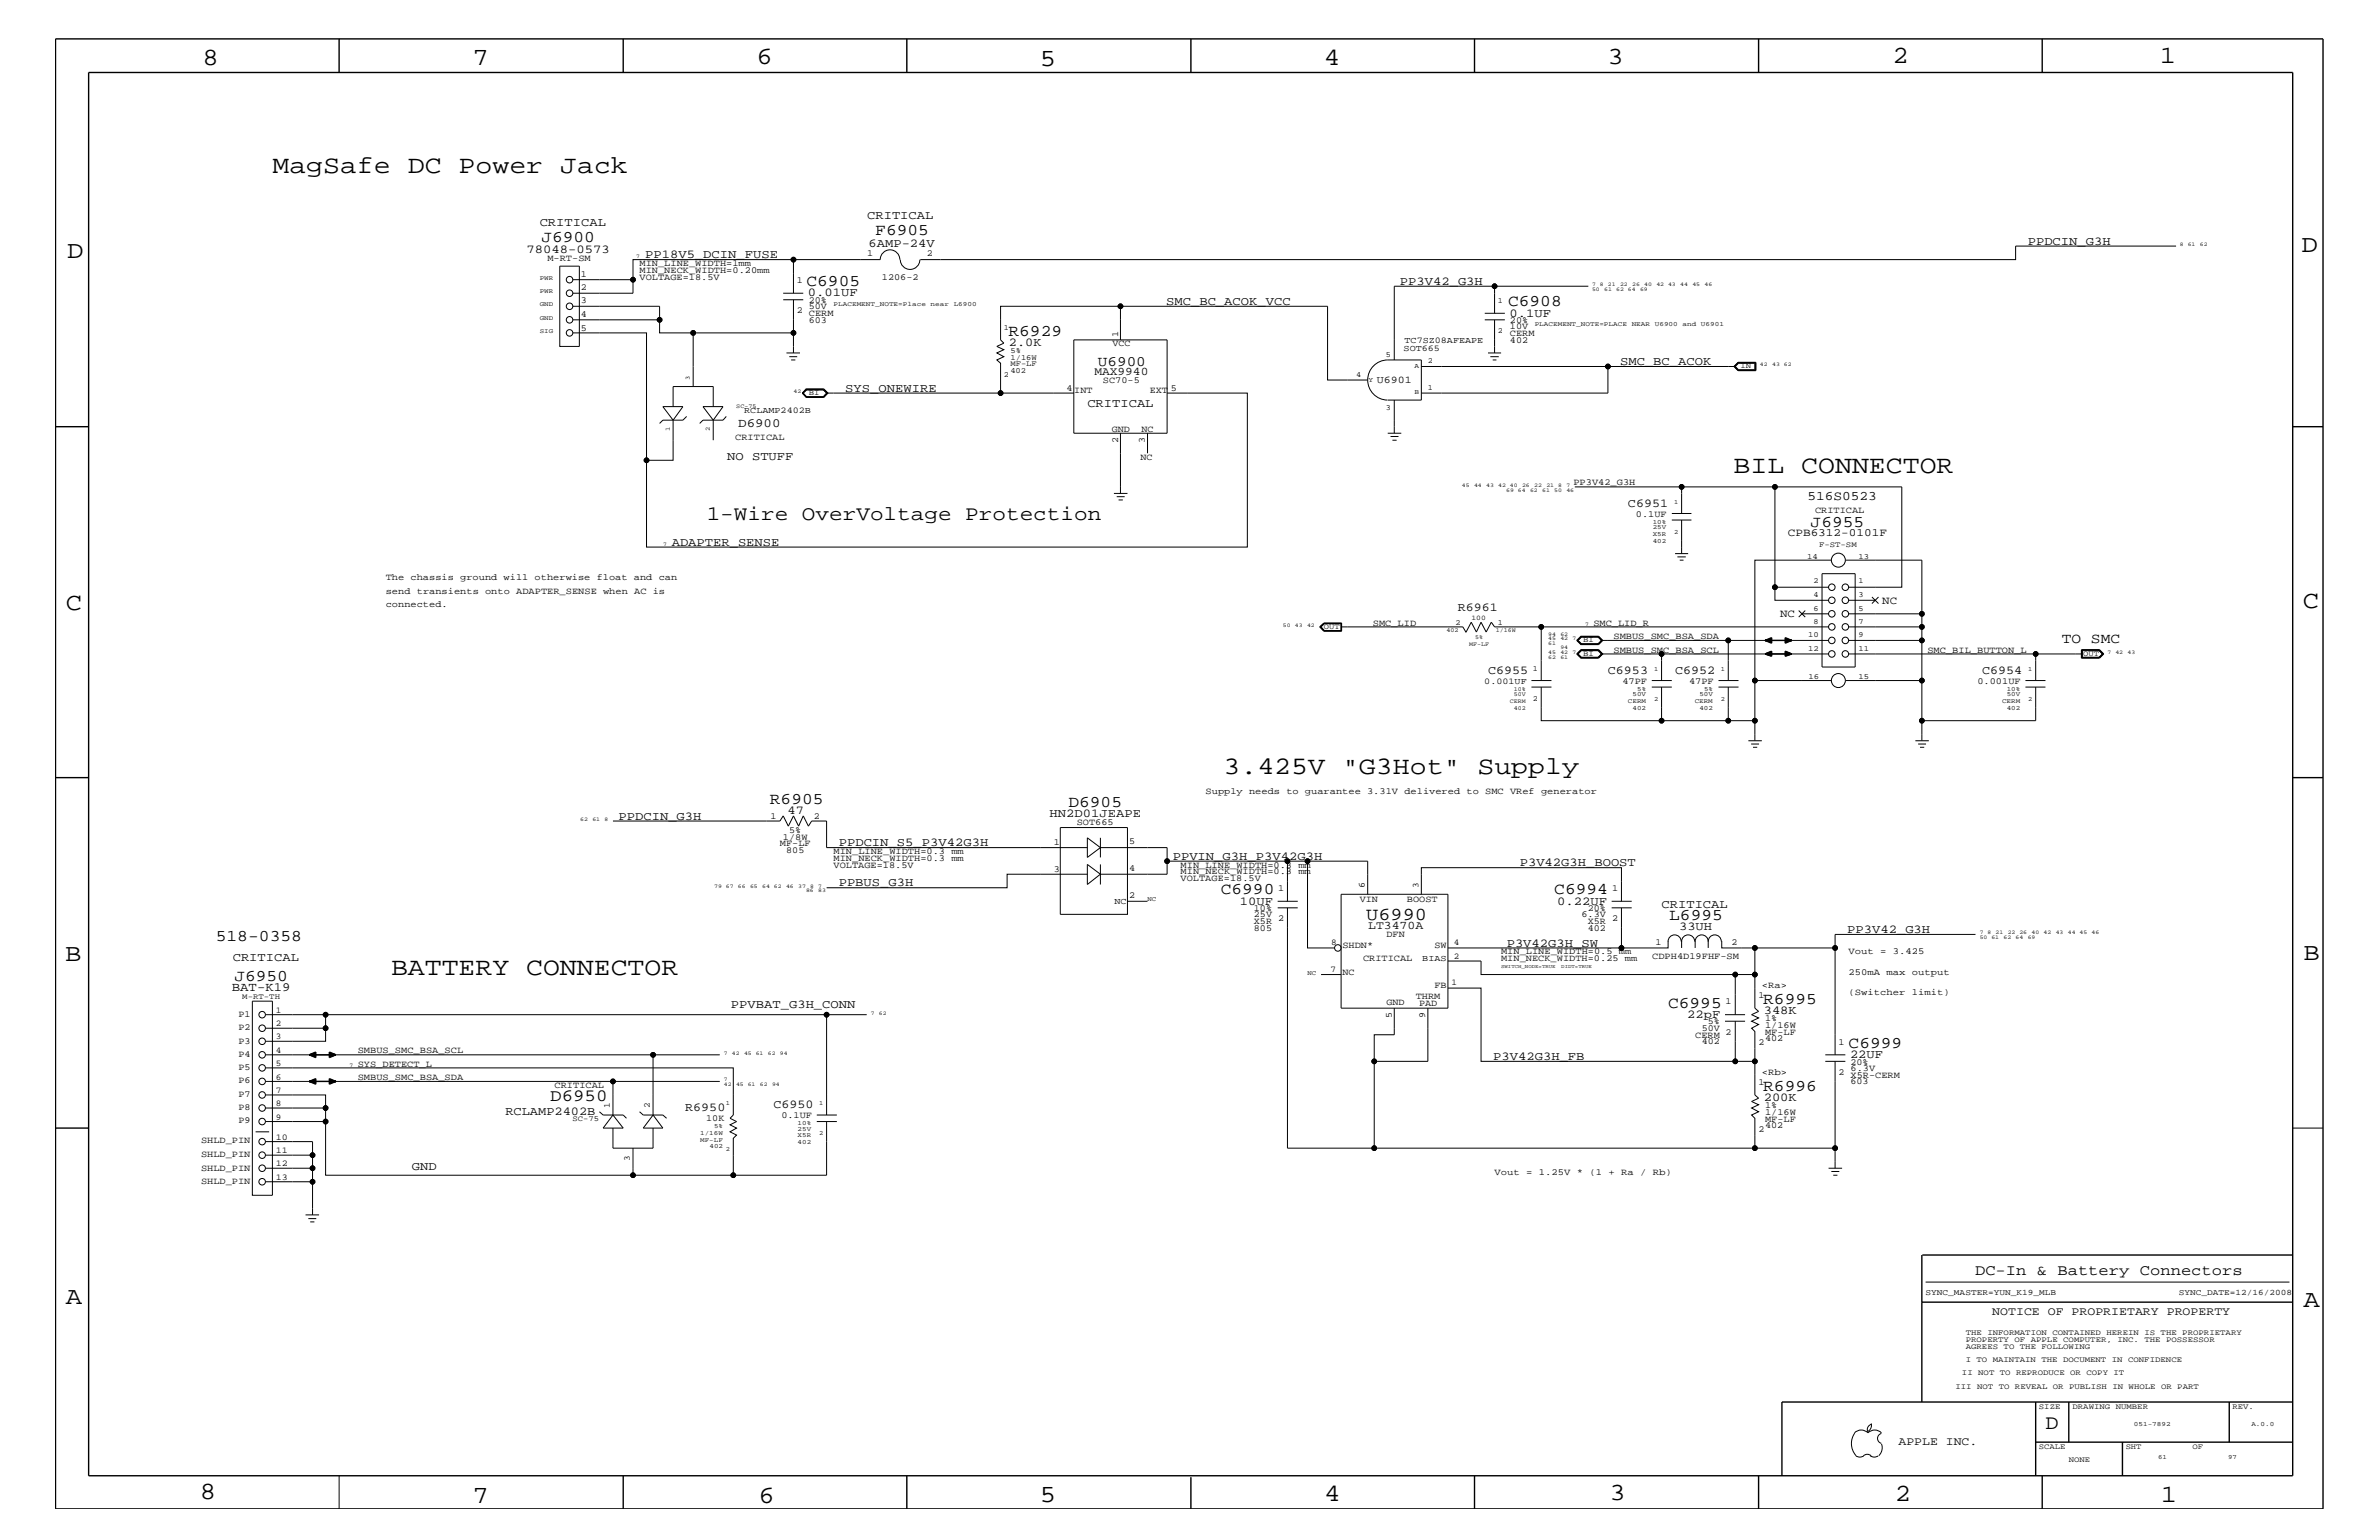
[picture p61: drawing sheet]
<svg xmlns="http://www.w3.org/2000/svg" width="432mm" height="279mm" viewBox="0 0 432 279" stroke-linecap="round" stroke-linejoin="round" font-family="sans-serif">
<defs><g id="words">
<g font-size="4.6">
<text x="49.4" y="31.4">MagSafe DC Power Jack</text>
<text x="314.6" y="85.9">BIL CONNECTOR</text>
<text x="222.1" y="140.4">3.425V &quot;G3Hot&quot; Supply</text>
<text x="71" y="176.8">BATTERY CONNECTOR</text>
</g>
<g font-size="4.5">
<text x="36.7" y="11.7">8</text>
<text x="85.8" y="11.7">7</text>
<text x="137.3" y="11.5">6</text>
<text x="240.3" y="11.7">4</text>
<text x="291.8" y="11.5">3</text>
<text x="343.5" y="11.5">2</text>
<text x="392" y="11.5">1</text>
<text x="188.7" y="12.1">5</text>
<text x="12.2" y="46.8">D</text>
<text x="417.7" y="45.7">D</text>
<text x="11.9" y="110.6">C</text>
<text x="418" y="110.3">C</text>
<text x="11.9" y="174.3">B</text>
<text x="418.1" y="174.2">B</text>
<text x="11.9" y="236.7">A</text>
<text x="418.1" y="237.1">A</text>
<text x="36.2" y="271.9">8</text>
<text x="85.8" y="272.7">7</text>
<text x="137.7" y="272.7">6</text>
<text x="188.7" y="272.5">5</text>
<text x="240.4" y="272.3">4</text>
<text x="292.1" y="272.2">3</text>
<text x="343.9" y="272.3">2</text>
<text x="392.2" y="272.6">1</text>
</g>
<g font-size="3.7">
<text x="128.3" y="94.3">1-Wire OverVoltage Protection</text>
<text x="371.3" y="259.3">D</text>
</g>
<text font-size="3.3" x="248" y="166.9">U6990</text>
<text font-size="3.1" x="99.9" y="199.8">D6950</text>
<g font-size="3">
<text x="98.3" y="44">J6900</text>
<text x="158.9" y="42.7">F6905</text>
<text x="146.4" y="51.9">C6905</text>
<text x="273.7" y="55.6">C6908</text>
<text x="183" y="60.9">R6929</text>
<text x="328.6" y="95.6">J6955</text>
<text x="139.7" y="145.9">R6905</text>
<text x="193.9" y="146.4">D6905</text>
<text x="221.6" y="162.2">C6990</text>
<text x="282.1" y="162.2">C6994</text>
<text x="303" y="167">L6995</text>
<text x="39.2" y="170.7">518-0358</text>
<text x="42.5" y="177.9">J6950</text>
<text x="302.8" y="182.9">C6995</text>
<text x="320" y="182.1">R6995</text>
<text x="335.5" y="190.2">C6999</text>
<text x="320" y="197.9">R6996</text>
</g>
<text font-size="2.8" x="358.5" y="231.3">DC-In &amp; Battery Connectors</text>
<g font-size="2.6">
<text x="199.3" y="66.4">U6900</text>
<text x="374.2" y="116.6">TO SMC</text>
</g>
<text font-size="2.4" x="328" y="90.7">516S0523</text>
<g font-size="2.3">
<text x="134" y="77.4">D6900</text>
<text x="42.1" y="179.9">BAT-K19</text>
</g>
<g font-size="2.2">
<text x="98" y="41">CRITICAL</text>
<text x="157.4" y="39.8">CRITICAL</text>
<text x="95.6" y="45.9">78048-0573</text>
<text x="117.1" y="46.8">PP18V5_DCIN_FUSE</text>
<text x="157.6" y="44.7">6AMP-24V</text>
<text x="368" y="44.4">PPDCIN_G3H</text>
<text x="146.6" y="53.8">0.01UF</text>
<text x="254.1" y="51.7">PP3V42_G3H</text>
<text x="211.7" y="55.3">SMC_BC_ACOK_VCC</text>
<text x="274" y="57.4">0.1UF</text>
<text x="183.1" y="62.8">2.0K</text>
<text x="153.4" y="71.1">SYS_ONEWIRE</text>
<text x="294" y="66.2">SMC_BC_ACOK</text>
<text x="197.4" y="73.8">CRITICAL</text>
<text x="132" y="83.5">NO STUFF</text>
<text x="295.5" y="92">C6951</text>
<text x="121.9" y="99">ADAPTER_SENSE</text>
<text x="264.6" y="110.8">R6961</text>
<text x="270.1" y="122.3">C6955</text>
<text x="291.8" y="122.3">C6953</text>
<text x="304" y="122.3">C6952</text>
<text x="359.7" y="122.3">C6954</text>
<text x="112.3" y="148.7">PPDCIN_G3H</text>
<text x="143" y="147.6">47</text>
<text x="190.5" y="148.2">HN2D01JEAPE</text>
<text x="152.2" y="153.5">PPDCIN_S5_P3V42G3H</text>
<text x="212.9" y="156">PPVIN_G3H_P3V42G3H</text>
<text x="152.2" y="160.8">PPBUS_G3H</text>
<text x="275.8" y="157.2">P3V42G3H_BOOST</text>
<text x="225" y="164.1">10UF</text>
<text x="282.6" y="164.1">0.22UF</text>
<text x="301.6" y="164.7">CRITICAL</text>
<text x="273.5" y="171.7">P3V42G3H_SW</text>
<text x="304.8" y="168.7">33UH</text>
<text x="335.3" y="169.3">PP3V42_G3H</text>
<text x="42.2" y="174.4">CRITICAL</text>
<text x="132.7" y="182.8">PPVBAT_G3H_CONN</text>
<text x="306.2" y="184.7">22pF</text>
<text x="320.1" y="184">348K</text>
<text x="335.8" y="192">22UF</text>
<text x="271" y="192.3">P3V42G3H_FB</text>
<text x="91.7" y="202.3">RCLAMP2402B</text>
<text x="124.4" y="201.5">R6950</text>
<text x="140.4" y="201">C6950</text>
<text x="320.1" y="199.8">200K</text>
<text x="74.8" y="212.3">GND</text>
</g>
<g font-size="2.1">
<text x="198.6" y="68.1">MAX9940</text>
<text x="248.3" y="168.6">LT3470A</text>
<text x="361.6" y="238.6">NOTICE OF PROPRIETARY PROPERTY</text>
<text x="344.6" y="262.2">APPLE INC.</text>
</g>
<g font-size="2">
<text x="324.5" y="97.3">CPB6312-0101F</text>
<text x="323.1" y="112">NC</text>
<text x="341.6" y="109.5">NC</text>
</g>
<text font-size="1.9" x="249.9" y="69.5">U6901</text>
<g font-size="1.7">
<text x="99.4" y="47.4">M-RT-SM</text>
<text x="157.4" y="46.5">1</text>
<text x="168.2" y="46.5">2</text>
<text x="105.4" y="52.7">2</text>
<text x="105.4" y="50.2">1</text>
<text x="116.1" y="48.3">MIN_LINE_WIDTH=1mm</text>
<text x="116.1" y="49.6">MIN_NECK_WIDTH=0.20mm</text>
<text x="116.1" y="50.7">VOLTAGE=18.5V</text>
<text x="144.6" y="51.3">1</text>
<text x="160.1" y="50.7">1206-2</text>
<text x="105.4" y="60">5</text>
<text x="105.4" y="57.5">4</text>
<text x="105.4" y="55.1">3</text>
<text x="144.6" y="56.8">2</text>
<text x="146.8" y="56.1">50V</text>
<text x="146.8" y="55">20%</text>
<text x="146.8" y="57.3">CERM</text>
<text x="146.8" y="58.5">603</text>
<text x="274.1" y="59.7">10V</text>
<text x="274.1" y="58.6">20%</text>
<text x="201.9" y="62.9">VCC</text>
<text x="202.9" y="61.1" transform="rotate(-90 202.9 61.1)">1</text>
<text x="274.1" y="62.2">402</text>
<text x="274.1" y="60.9">CERM</text>
<text x="193.5" y="70.9">4</text>
<text x="195" y="71.3">INT</text>
<text x="200.2" y="69.5">SC70-5</text>
<text x="208.7" y="71.3">EXT</text>
<text x="212.5" y="70.9">5</text>
<text x="133.4" y="79.9">CRITICAL</text>
<text x="201.8" y="78.4">GND</text>
<text x="202.9" y="80.4" transform="rotate(-90 202.9 80.4)">2</text>
<text x="207" y="83.5">NC</text>
<text x="207.2" y="78.3">NC</text>
<text x="207.8" y="80.5" transform="rotate(-90 207.8 80.5)">3</text>
<text x="285.6" y="88.1">PP3V42_G3H</text>
<text x="296.9" y="93.8">0.1UF</text>
<text x="329.4" y="93.2">CRITICAL</text>
<text x="70" y="107.7">send transients onto ADAPTER_SENSE when AC is</text>
<text x="70" y="105.3">The chassis ground will otherwise float and can</text>
<text x="70" y="110.2">connected.</text>
<text x="249.2" y="113.6">SMC_LID</text>
<text x="289.2" y="113.6">SMC_LID_R</text>
<text x="292.9" y="118.4">SMBUS_SMC_BSA_SCL</text>
<text x="292.9" y="115.9">SMBUS_SMC_BSA_SDA</text>
<text x="349.8" y="118.4">SMC_BIL_BUTTON_L</text>
<text x="294.5" y="124.1">47PF</text>
<text x="306.6" y="124.1">47PF</text>
<text x="358.9" y="124.1">0.001UF</text>
<text x="139.9" y="148.5">1</text>
<text x="147.7" y="148.5">2</text>
<text x="195.5" y="149.6">SOT665</text>
<text x="218.8" y="144">Supply needs to guarantee 3.31V delivered to SMC VRef generator</text>
<text x="141.6" y="153.5">MF-LF</text>
<text x="142.1" y="152.3">1/8W</text>
<text x="142.7" y="154.7">805</text>
<text x="143.3" y="151.1">5%</text>
<text x="151.3" y="155">MIN_LINE_WIDTH=0.3 mm</text>
<text x="191.3" y="153.3">1</text>
<text x="205" y="153.2">5</text>
<text x="151.3" y="157.4">VOLTAGE=18.5V</text>
<text x="151.3" y="156.2">MIN_NECK_WIDTH=0.3 mm</text>
<text x="191.3" y="158.2">3</text>
<text x="205" y="158">4</text>
<text x="214.3" y="157.4">MIN_LINE_WIDTH=0.3 mm</text>
<text x="214.3" y="159.9">VOLTAGE=18.5V</text>
<text x="214.3" y="158.6">MIN_NECK_WIDTH=0.3 mm</text>
<text x="232" y="161.7">1</text>
<text x="247.7" y="161.1" transform="rotate(-90 247.7 161.1)">6</text>
<text x="292.6" y="161.7">1</text>
<text x="205" y="163">2</text>
<text x="227.6" y="166.4">25V</text>
<text x="227.6" y="165.3">10%</text>
<text x="227.6" y="167.6">X5R</text>
<text x="232" y="167.1">2</text>
<text x="246.8" y="163.7">VIN</text>
<text x="255.4" y="163.7">BOOST</text>
<text x="287" y="166.4">6.3V</text>
<text x="288.2" y="167.6">X5R</text>
<text x="288.2" y="165.3">20%</text>
<text x="292.6" y="167.1">2</text>
<text x="227.6" y="168.9">805</text>
<text x="243.7" y="172">SHDN*</text>
<text x="251.7" y="170">DFN</text>
<text x="260.3" y="172">SW</text>
<text x="272.5" y="173.2">MIN_LINE_WIDTH=0.5 mm</text>
<text x="288.2" y="168.9">402</text>
<text x="299.9" y="173.9">CDPH4D19FHF-SM</text>
<text x="300.5" y="171.4">1</text>
<text x="314.3" y="171.4">2</text>
<text x="335.5" y="173.2">Vout = 3.425</text>
<text x="243.7" y="176.8">NC</text>
<text x="247.4" y="174.4">CRITICAL</text>
<text x="260.4" y="179.3">FB</text>
<text x="272.5" y="174.4">MIN_NECK_WIDTH=0.25 mm</text>
<text x="319.8" y="179.3">&lt;Ra&gt;</text>
<text x="335.5" y="176.8">250mA max output</text>
<text x="43.3" y="184.4">P1</text>
<text x="251.6" y="182.4">GND</text>
<text x="252.6" y="184.7" transform="rotate(-90 252.6 184.7)">5</text>
<text x="257" y="181.3">THRM</text>
<text x="257.6" y="182.5">PAD</text>
<text x="258.7" y="184.7" transform="rotate(-90 258.7 184.7)">9</text>
<text x="310" y="185.9">5%</text>
<text x="313.2" y="182.2">1</text>
<text x="319.2" y="181">1</text>
<text x="320.4" y="185.3">1%</text>
<text x="335.5" y="180.5">(Switcher limit)</text>
<text x="43.3" y="189.3">P3</text>
<text x="43.3" y="191.7">P4</text>
<text x="43.3" y="186.9">P2</text>
<text x="64.9" y="191.1">SMBUS_SMC_BSA_SCL</text>
<text x="307.7" y="188.2">CERM</text>
<text x="308.9" y="189.4">402</text>
<text x="308.9" y="187">50V</text>
<text x="313.2" y="187.7">2</text>
<text x="319.2" y="189.5">2</text>
<text x="320.4" y="187.7">MF-LF</text>
<text x="320.4" y="188.9">402</text>
<text x="320.4" y="186.5">1/16W</text>
<text x="333.7" y="189.5">1</text>
<text x="43.3" y="194.2">P5</text>
<text x="43.3" y="196.5">P6</text>
<text x="64.9" y="193.6">SYS_DETECT_L</text>
<text x="64.9" y="195.9">SMBUS_SMC_BSA_SDA</text>
<text x="100.7" y="197.4">CRITICAL</text>
<text x="319.2" y="196.8">1</text>
<text x="319.8" y="195">&lt;Rb&gt;</text>
<text x="333.7" y="195">2</text>
<text x="335.9" y="195.5">X5R-CERM</text>
<text x="335.9" y="196.7">603</text>
<text x="335.9" y="193.2">20%</text>
<text x="335.9" y="194.3">6.3V</text>
<text x="43.3" y="199">P7</text>
<text x="43.3" y="201.5">P8</text>
<text x="43.3" y="203.8">P9</text>
<text x="128.2" y="203.4">10K</text>
<text x="141.8" y="202.9">0.1UF</text>
<text x="320.4" y="203.5">MF-LF</text>
<text x="320.4" y="202.3">1/16W</text>
<text x="320.4" y="201">1%</text>
<text x="36.5" y="207.5">SHLD_PIN</text>
<text x="36.5" y="209.9">SHLD_PIN</text>
<text x="319.2" y="205.3">2</text>
<text x="320.4" y="204.7">402</text>
<text x="36.5" y="212.4">SHLD_PIN</text>
<text x="36.5" y="214.7">SHLD_PIN</text>
<text x="271.3" y="213.2">Vout = 1.25V * (1 + Ra / Rb)</text>
</g>
<g font-size="1.6">
<text x="254.8" y="63.6">SOT665</text>
<text x="254.9" y="62.2">TC7SZ08AFEAPE</text>
<text x="135.1" y="75">RCLAMP2402B</text>
<text x="269.4" y="124.1">0.001UF</text>
<text x="257.5" y="161.1" transform="rotate(-90 257.5 161.1)">3</text>
<text x="202.3" y="163.9">NC</text>
<text x="241.6" y="171.5">8</text>
<text x="263.9" y="171.5">4</text>
<text x="263.9" y="173.9">2</text>
<text x="241.5" y="176.3">7</text>
<text x="258.1" y="174.4">BIAS</text>
<text x="263.5" y="178.8">1</text>
<text x="50" y="183.8">1</text>
<text x="50" y="191">4</text>
<text x="50" y="188.6">3</text>
<text x="50" y="186.1">2</text>
<text x="50" y="195.9">6</text>
<text x="50" y="193.4">5</text>
<text x="50" y="203.1">9</text>
<text x="50" y="200.7">8</text>
<text x="50" y="198.2">7</text>
<text x="110.7" y="201" transform="rotate(-90 110.7 201)">1</text>
<text x="117.9" y="201" transform="rotate(-90 117.9 201)">2</text>
<text x="50" y="209.2">11</text>
<text x="50" y="206.8">10</text>
<text x="50" y="214.1">13</text>
<text x="50" y="211.6">12</text>
<text x="114.3" y="210.6" transform="rotate(-90 114.3 210.6)">3</text>
</g>
<g font-size="1.5">
<text x="349.5" y="235">SYNC_MASTER=YUN_K19_MLB</text>
<text x="395.5" y="235">SYNC_DATE=12/16/2008</text>
</g>
<g font-size="1.4">
<text x="182.2" y="59.8">1</text>
<text x="271.9" y="55">1</text>
<text x="183.4" y="65.3">1/16W</text>
<text x="183.4" y="64">5%</text>
<text x="251.5" y="64.7">5</text>
<text x="259.2" y="65.9">2</text>
<text x="271.9" y="60.4">2</text>
<text x="146.8" y="71.7">BI</text>
<text x="182.2" y="68.4">2</text>
<text x="183.4" y="67.7">402</text>
<text x="183.4" y="66.5">MF-LF</text>
<text x="246.1" y="68.4">4</text>
<text x="259.2" y="70.7">1</text>
<text x="315.9" y="66.8">IN</text>
<text x="251.5" y="74.4">3</text>
<text x="328" y="101.4">14</text>
<text x="330.2" y="99.3">F-ST-SM</text>
<text x="337.3" y="101.4">13</text>
<text x="329.2" y="105.9">2</text>
<text x="337.3" y="105.9">1</text>
<text x="264.2" y="113.4">2</text>
<text x="271.9" y="113.4">1</text>
<text x="329.2" y="113.1">8</text>
<text x="329.2" y="110.8">6</text>
<text x="329.2" y="108.3">4</text>
<text x="337.3" y="113.1">7</text>
<text x="337.3" y="110.8">5</text>
<text x="337.3" y="108.3">3</text>
<text x="240.3" y="114.2">OUT</text>
<text x="287.4" y="119">BI</text>
<text x="287.4" y="116.5">BI</text>
<text x="328.2" y="118.1">12</text>
<text x="328.2" y="115.6">10</text>
<text x="337.3" y="115.6">9</text>
<text x="337.3" y="118.1">11</text>
<text x="378.1" y="119">OUT</text>
<text x="278.2" y="121.7">1</text>
<text x="328.3" y="123.1">16</text>
<text x="337.3" y="123.1">15</text>
<text x="278.2" y="127.1">2</text>
<text x="44" y="181.2">M-RT-TH</text>
<text x="103.9" y="203.3">SC-75</text>
<text x="356.8" y="242.3">THE INFORMATION CONTAINED HEREIN IS THE PROPRIETARY</text>
<text x="356.8" y="243.5">PROPERTY OF APPLE COMPUTER, INC. THE POSSESSOR</text>
<text x="356.8" y="244.7">AGREES TO THE FOLLOWING</text>
<text x="354.9" y="252">III NOT TO REVEAL OR PUBLISH IN WHOLE OR PART</text>
<text x="356.1" y="249.5">II NOT TO REPRODUCE OR COPY IT</text>
<text x="356.8" y="247.1">I TO MAINTAIN THE DOCUMENT IN CONFIDENCE</text>
<text x="370.1" y="255.6">SIZE</text>
<text x="376.2" y="255.6">DRAWING NUMBER</text>
<text x="405.2" y="255.6">REV.</text>
<text x="370.1" y="262.9">SCALE</text>
<text x="385.8" y="262.9">SHT</text>
<text x="397.9" y="262.9">OF</text>
<text x="375.5" y="265.3">NONE</text>
</g>
<g font-size="1.3">
<text x="248.4" y="69.3">Y</text>
<text x="256.7" y="71.6">B</text>
<text x="256.7" y="66.8">A</text>
<text x="267.1" y="112.5">100</text>
</g>
<g font-size="1.2">
<text x="98" y="53.2">PWR</text>
<text x="98" y="50.7">PWR</text>
<text x="98" y="55.6">GND</text>
<text x="98" y="58">GND</text>
<text x="151.3" y="55.6">PLACEMENT_NOTE=Place</text>
<text x="168.9" y="55.6">near</text>
<text x="173.1" y="55.6">L6900</text>
<text x="278.6" y="59.2">PLACEMENT_NOTE=PLACE</text>
<text x="296.2" y="59.2">NEAR</text>
<text x="300.4" y="59.2">U6900</text>
<text x="305.4" y="59.2">and</text>
<text x="308.7" y="59.2">U6901</text>
<text x="98" y="60.4">SIG</text>
<text x="125.2" y="68.9" transform="rotate(-90 125.2 68.9)">3</text>
<text x="121.6" y="78.2" transform="rotate(-90 121.6 78.2)">1</text>
<text x="128.9" y="78.2" transform="rotate(-90 128.9 78.2)">2</text>
<text x="300" y="95">10%</text>
<text x="303.9" y="91.4">1</text>
<text x="300" y="97.3">X5R</text>
<text x="300" y="96">25V</text>
<text x="300" y="98.5">402</text>
<text x="303.9" y="96.8">2</text>
<text x="297.2" y="125.3">5%</text>
<text x="300.2" y="121.7">1</text>
<text x="309.3" y="125.3">5%</text>
<text x="312.3" y="121.7">1</text>
<text x="364.2" y="125.3">10%</text>
<text x="368.1" y="121.7">1</text>
<text x="295.5" y="127.6">CERM</text>
<text x="296.3" y="128.8">402</text>
<text x="296.3" y="126.4">50V</text>
<text x="300.2" y="127.1">2</text>
<text x="307.6" y="127.6">CERM</text>
<text x="308.4" y="128.8">402</text>
<text x="308.4" y="126.4">50V</text>
<text x="312.3" y="127.1">2</text>
<text x="363.4" y="127.6">CERM</text>
<text x="364.2" y="126.4">50V</text>
<text x="364.2" y="128.8">402</text>
<text x="368.1" y="127.1">2</text>
<text x="208.3" y="163.5">NC</text>
<text x="237.3" y="176.8">NC</text>
<text x="131.7" y="200.4">1</text>
<text x="148.7" y="200.4">1</text>
<text x="127.1" y="207.1">MF-LF</text>
<text x="127.1" y="205.9">1/16W</text>
<text x="128.8" y="208.3">402</text>
<text x="129.6" y="204.7">5%</text>
<text x="131.7" y="208.9">2</text>
<text x="144.8" y="205.2">25V</text>
<text x="144.8" y="206.4">X5R</text>
<text x="144.8" y="204.1">10%</text>
<text x="144.8" y="207.6">402</text>
<text x="148.7" y="205.9">2</text>
<text x="387.3" y="258.7">051-7892</text>
<text x="408.6" y="258.7">A.0.0</text>
<text x="391.7" y="264.7">61</text>
<text x="404.4" y="264.7">97</text>
</g>
<g font-size="1.1">
<text x="133.6" y="73.9">SC-75</text>
<text x="262.6" y="114.8">402</text>
<text x="266.7" y="117.2">MF-LF</text>
<text x="267.8" y="115.9">5%</text>
<text x="271.5" y="114.8">1/16W</text>
<text x="274.7" y="125.3">10%</text>
<text x="274.1" y="127.6">CERM</text>
<text x="274.7" y="128.8">402</text>
<text x="274.7" y="126.4">50V</text>
</g>
<g font-size="1">
<text x="115.5" y="46.8">7</text>
<text x="395.6" y="44.6">8</text>
<text x="397.1" y="44.6">61</text>
<text x="399.3" y="44.6">62</text>
<text x="289" y="51.9">7</text>
<text x="289" y="52.9">50</text>
<text x="290.4" y="51.9">8</text>
<text x="291.2" y="52.9">61</text>
<text x="291.8" y="51.9">21</text>
<text x="293.4" y="52.9">62 64</text>
<text x="294" y="51.9">22</text>
<text x="296.2" y="51.9">26</text>
<text x="297.7" y="52.9">69</text>
<text x="298.5" y="51.9">40</text>
<text x="300.7" y="51.9">42 43</text>
<text x="305" y="51.9">44</text>
<text x="307.2" y="51.9">45</text>
<text x="309.4" y="51.9">46</text>
<text x="144" y="71.3">42</text>
<text x="319.4" y="66.5">42</text>
<text x="321.6" y="66.5">43 62</text>
<text x="265.3" y="88.3">45</text>
<text x="267.5" y="88.3">44</text>
<text x="269.7" y="88.3">43</text>
<text x="271.9" y="88.3">42 40</text>
<text x="273.4" y="89.2">69 64</text>
<text x="276.3" y="88.3">26</text>
<text x="277.7" y="89.2">62</text>
<text x="278.5" y="88.3">22</text>
<text x="279.9" y="89.2">61</text>
<text x="280.7" y="88.3">21 8</text>
<text x="282.1" y="89.2">50</text>
<text x="284.3" y="89.2">46</text>
<text x="284.3" y="88.3">7</text>
<text x="120.4" y="99">7</text>
<text x="232.8" y="113.7">50</text>
<text x="235" y="113.7">43</text>
<text x="237.2" y="113.7">42</text>
<text x="287.7" y="113.6">7</text>
<text x="281" y="118.6">45</text>
<text x="281" y="119.5">62</text>
<text x="281" y="116.2">45</text>
<text x="281" y="117">61</text>
<text x="281" y="115.3">94</text>
<text x="283.2" y="118.6">42</text>
<text x="283.2" y="119.5">61</text>
<text x="283.2" y="117.7">94</text>
<text x="283.2" y="116.2">42</text>
<text x="283.2" y="115.3">62</text>
<text x="285.4" y="118.6">7</text>
<text x="285.4" y="116.2">7</text>
<text x="382.5" y="118.6">7</text>
<text x="384" y="118.6">42</text>
<text x="386.2" y="118.6">43</text>
<text x="105.3" y="149">62</text>
<text x="107.5" y="149">61</text>
<text x="109.7" y="149">8</text>
<text x="129.6" y="161.1">79 67</text>
<text x="133.9" y="161.1">66</text>
<text x="136.1" y="161.1">65</text>
<text x="138.3" y="161.1">64 62</text>
<text x="142.7" y="161.1">46</text>
<text x="144.9" y="161.1">37</text>
<text x="146.3" y="161.9">86</text>
<text x="147.1" y="161.1">8</text>
<text x="148.5" y="161.1">7</text>
<text x="148.5" y="161.9">83</text>
<text x="359.3" y="169.5">7</text>
<text x="359.3" y="170.4">50 61</text>
<text x="360.8" y="169.5">8</text>
<text x="362.2" y="169.5">21</text>
<text x="363.6" y="170.4">62</text>
<text x="364.4" y="169.5">22 26</text>
<text x="365.8" y="170.4">64</text>
<text x="368" y="170.4">69</text>
<text x="368.7" y="169.5">40</text>
<text x="370.9" y="169.5">42</text>
<text x="373.1" y="169.5">43</text>
<text x="375.3" y="169.5">44 45</text>
<text x="379.6" y="169.5">46</text>
<text x="158.1" y="184.1">7</text>
<text x="159.5" y="184.1">62</text>
<text x="131.4" y="191.4">7</text>
<text x="132.8" y="191.4">42</text>
<text x="135" y="191.4">45 61</text>
<text x="139.4" y="191.4">62</text>
<text x="141.6" y="191.4">94</text>
<text x="63.4" y="193.6">7</text>
<text x="131.4" y="196.2">7</text>
<text x="131.4" y="197">42</text>
<text x="133.6" y="197">45 61</text>
<text x="137.9" y="197">62</text>
<text x="140.1" y="197">94</text>
</g>
<g font-size=".9">
<text x="272.5" y="175.6">SWITCH_NODE=TRUE</text>
<text x="283.4" y="175.6">DIDT=TRUE</text>
</g>
</g></defs>
<g fill="none" stroke="#000" stroke-width=".18">
<path d="M101.6 48.3h3.6v14.6h-3.6zM104 55.6h15.7v4.8h6.1M104 58h15.7M114.9 50.7v2.5h-10.9M142.2 54.4h3.6M142.2 53.2h3.6M144 47.1v6.1M144 54.4v9.6M163.3 47.1a1.78 1.78 0 0 0-1.8-1.8 1.78 1.78 0 0 0-1.7 1.8h-44.9v3.6h-10.9M163.4 47.1a1.78 1.78 0 0 0 1.8 1.8 1.78 1.78 0 0 0 1.8-1.8M203.4 55.6h-21.8v6.1l.6 .6-1.3 .6 1.3 .5-1.3 .6 1.3 .7-1.3 .6 .7 .6v5.4M203.4 55.6h37.6v13.3h7.2"/>
<path d="M203.4 55.6v6.1M269.5 58h3.6M269.5 56.8h3.6M271.3 58v6M271.3 51.9h-18.2v13.4M288.3 51.9h-17v4.9M395 44.6h-29.2v2.5h-198.8M104 60.4h13.3v38.9h109.1v-28h-14.6M120.3 73.8h3.7l-1.8 2.4zM122.2 76.2v7.3h-4.9M122.2 73.8v-3.7h7.3v3.7M124.6 75.6l-.6 .6h-3.7l-.6 .6"/>
<path d="M127.6 73.8h3.6l-1.7 2.4zM129.5 76.2v3.7M131.8 75.6l-.6 .6h-3.6l-.6 .6M142.7 64h2.5M143.3 64.7h1.4M143.6 65.3h.8M144 60.4h-18.2v9.7M145.6 71.3l.8-.7h3.1l.7 .7-.7 .8M145.6 71.3l.8 .8h3.1M145.6 71.3l.7-.7h3.2l.8 .7-.8 .8M145.6 71.3l.7 .8h3.2M149.4 70.7h-3l-.6 .6 .6 .7h3"/>
<path d="M149.4 70.7h-3l-.7 .6 .7 .7h3M149.4 70.7l.7 .6-.7 .7M149.4 70.7l.6 .6-.6 .7M150 71.3h44.9M194.9 61.7h16.9v16.9h-16.9zM203.4 78.6v10.9M208.3 78.6v3.6M251.8 72.6a3.6 3.6 0 0 1-3.6-3.7 3.6 3.6 0 0 1 3.7-3.6h6.1v7.3h-6.1M251.9 78.6h2.4M252.4 79.2h1.4M252.7 79.9h.8M253.1 72.6v6"/>
<path d="M258 66.5h33.8M270.1 64h2.4M270.5 64.7h1.5M270.9 65.3h.7M314.7 66.5l.8-.8h3.2v1.6h-3.2zM315 66.5h-23.2v4.8h-33.8M315 66.5l.6-.6h2.9v1.2h-2.9zM315.5 65.8l-.6 .7 .6 .7M315.5 65.8l-.7 .7 .7 .7M315.5 67.2h3.2M315.5 65.8h3.2M318.6 65.8v1.4"/>
<path d="M202.2 89.5h2.4M202.7 90.1h1.4M203 90.7h.8M285.8 88.3h36.4M303.4 94.3h3.6M303.4 93.2h3.6M305.2 88.3v4.9M305.2 94.3v6.1M240.3 113.1h3.2v1.4h-3.2M240.3 113.1l-.8 .6 .8 .8M240.3 113.1l-.7 .6 .7 .8M240.4 113.1h3v1.3h-3"/>
<path d="M240.4 113.1l-.7 .6 .7 .7M240.4 113.1l-.6 .6 .6 .7M243.4 113.7h22.1l.6 1.1M279.7 113.7h-8.4l-.6-.8-1 1.8-.9-1.8-.8 1.8-1-1.8-.9 1.8M286.2 116.2l.7-.8h3.3l.7 .8-.7 .8h-3.3zM286.3 116.2l.7-.7h3.2l.6 .7-.6 .7h-3.2zM286.3 118.6l.7-.6h3.1l.6 .6-.6 .7h-3.1zM286.3 116.2l.7-.7h3.1l.6 .7-.6 .7h-3.1zM286.9 117.9h3.3l.7 .7-.7 .8h-3.3l-.7-.8zM287 118.1h3.1l.6 .5-.6 .6h-3.1l-.6-.6zM287 117.9h3.2l.6 .7-.6 .7h-3.2l-.7-.7zM287 115.6h3.1l.6 .6-.6 .6h-3.1l-.6-.6z"/>
<path d="M290.7 118.6h41.2M290.7 116.2h41.2M301.6 118.6v4.9M304 100.4h2.4M304.5 101h1.5M304.9 101.6h.7M313.7 116.2v7.3M322.2 106.5v2.4h9.7M326.5 110.8l1.2 1.2M327.1 111.4h4.8M327.7 110.8l-1.2 1.2M330.7 104.1h6v16.9h-6z"/>
<path d="M331.9 113.7h-52.2v9.8M331.9 106.5h-9.7v-18.2h23v18.2h-9.7M332.4 101.6h-13.9v21.9h13.9M335 101.6h13.8v9.8M335.5 118.6h34M335.5 111.4h13.3M335.5 108.9h4.9M339.8 108.3l1.2 1.2M341 108.3l-1.2 1.2M348.8 116.2v7.3h-13.8M348.8 113.7v2.5h-13.3M348.8 111.4v2.3h-13.3"/>
<path d="M377.8 117.9h3.3l.7 .7-.7 .8h-3.3zM377.9 117.9v1.4h3.1M377.9 118h3.1l.7 .6-.7 .7M378 118.1h3l.6 .5-.6 .6h-3zM378 118.6h-8.5v4.9M381 117.9l.8 .7-.8 .7M278 124.7h3.6M278 123.5h3.6M279.7 124.7v6.1h21.9v-6.1M299.8 124.7h3.6M299.8 123.5h3.6M301.6 130.8h12.1"/>
<path d="M311.9 124.7h3.7M311.9 123.5h3.7M313.7 124.7v6.1h4.8M317.3 134.4h2.5M317.8 135h1.5M318.2 135.6h.7M318.5 123.5v10.9M347.6 134.4h2.5M348.1 135h1.5M348.5 135.6h.8M348.8 123.5v10.9M367.6 124.7h3.7"/>
<path d="M367.6 123.5h3.7M369.5 124.7v6.1h-20.7M111.3 149h30.3l.6-1 .9 1.9 .9-1.9 .9 1.9 .9-1.9 .9 1.9 .6-.9h2.7v4.8h47.4M192.4 150.1h12.2v15.8h-12.2zM197.4 158.6h-14.6v2.5h-32.8M199.7 153.8l-2.3-1.8v3.6l2.3-1.8h12.1v4.8h-12.1l-2.3 1.9v-3.7l2.3 1.8M199.7 152v3.6M199.7 156.8v3.7M211.8 156.2h36.4v6M233.7 156.2v7.3M237.3 156.2v15.8h4.8M204.6 163.5h3.7"/>
<path d="M231.9 164.7h3.6M231.9 163.5h3.6M233.7 164.7v43.6h15.7M239.8 176.8h3.6M243.4 162.2h19.4v20.7h-19.4zM258 162.2v-4.8h36.3v6.1M262.8 174.4h6v2.4h49.7M262.8 179.3h6v13.3h49.7M292.5 164.7h3.7M292.5 163.5h3.7M294.3 164.7v7.3M302.8 170.7v1.3h-40"/>
<path d="M302.8 170.8a1.19 1.19 0 0 1 1.2-1.2 1.19 1.19 0 0 1 1.1 1.2M305.2 170.8a1.19 1.19 0 0 1 1.2-1.2 1.19 1.19 0 0 1 1.2 1.2M305.2 170.7v1.3M307.7 170.8a1.19 1.19 0 0 1 1.2-1.2 1.19 1.19 0 0 1 1.1 1.2 1.19 1.19 0 0 1 1.2-1.2 1.19 1.19 0 0 1 1.2 1.2M307.7 170.7v1.3M310 170.7v1.3M312.5 170.7v1.3h20.6M315 176.8v7.3M318.5 172v10.9l.7 .6-1.3 .6 1.3 .6-1.3 .6 1.3 .6-1.3 .6 .6 .6v11.6l.7 .5-1.3 .6 1.3 .6-1.3 .6 1.3 .7-1.3 .6 .6 .6v5.4h14.6M358.6 169.5h-25.5v21.9M45.8 181.6h3.6v35.3h-3.6zM48.3 193.7h84.8v8.6l-.6 .6 1.2 .6-1.2 .6 1.2 .6-1.2 .6 1.2 .6-.6 .6v6.7h16.9v-9.7"/>
<path d="M48.3 198.7h10.8v2.3h-10.8M48.3 184.1h109M48.3 191.4h70.2M48.3 196.2h82.3M48.3 186.5h10.8M59.1 184.1v4.8h-10.8M111.3 196.2v6.1M130.6 191.4h-12.1v10.9M150 184.1v18.2M249.4 192.6v15.7h69.1M253.1 182.9v4.8h-3.7v4.9h9.8v-9.7M313.1 185.3h3.6"/>
<path d="M313.1 184.1h3.6M315 185.3v7.3M331.3 192.6h3.6M331.3 191.4h3.6M333.1 192.6v19.3M46.4 205.3h2.5M48.3 207.1h8.4v2.5M48.3 209.6h8.4M48.3 214.4h8.4M56.7 209.6v2.3h-8.4M56.7 211.9v8.5M59.1 201v2.5h-10.8"/>
<path d="M59.1 203.5v9.7h74M108.8 201.7l.7 .6h3.6l.6 .6M111.3 204.7v3.6h7.2v-3.6M111.3 202.3l1.8 2.4h-3.6zM114.9 208.3v4.9M116.1 201.7l.7 .6h3.5l.7 .6M118.5 202.3l1.8 2.4h-3.5zM148.3 202.3h3.6M148.3 203.5h3.6M331.9 211.9h2.4M332.4 212.5h1.4M332.7 213.2h.8"/>
<path d="M416.1 204.7h5.5M55.5 220.4h2.4M56 221.1h1.4M56.3 221.7h.8M349.5 232.6h66M336.6 260a1.69 1.69 0 0 1 2.4 0 1.72 1.72 0 0 1 2.5 0M339.6 258.3l.1 .1a1.27 1.27 0 0 1-.7 1.3M339.6 258.4a.99 .99 0 0 0-.6 1.4M61.6 267.7v6.1M336.6 260a3.3 3.3 0 0 0 .3 4.1M336.9 264.1l.7 .3 .7-.3M338.2 264.1l.7-.3 .7 .3"/>
<path d="M339.5 264.1l.7 .3 .7-.3M341.5 260.1a.93 .93 0 0 0-.7 .9 .93 .93 0 0 0 .7 .9M341.5 262l.1 .7a1.99 1.99 0 0 1-.6 1.4"/>
<circle cx="103.4" cy="55.6" r=".59"/>
<circle cx="103.4" cy="58" r=".59"/>
<circle cx="103.4" cy="50.7" r=".59"/>
<circle cx="103.4" cy="53.2" r=".59"/>
<circle cx="114.9" cy="50.7" r=".42"/>
<circle cx="119.7" cy="58" r=".42"/>
<circle cx="144" cy="47.1" r=".42"/>
<circle cx="203.4" cy="55.6" r=".42"/>
<circle cx="271.3" cy="51.9" r=".42"/>
<circle cx="103.4" cy="60.4" r=".59"/>
<circle cx="125.8" cy="60.4" r=".42"/>
<circle cx="144" cy="60.4" r=".42"/>
<circle cx="181.6" cy="71.3" r=".42"/>
<circle cx="291.8" cy="66.5" r=".42"/>
<circle cx="117.3" cy="83.5" r=".42"/>
<circle cx="305.2" cy="88.3" r=".42"/>
<circle cx="322.2" cy="88.3" r=".42"/>
<circle cx="279.7" cy="113.7" r=".42"/>
<circle cx="301.6" cy="118.6" r=".42"/>
<circle cx="313.7" cy="116.2" r=".42"/>
<circle cx="322.2" cy="106.5" r=".42"/>
<circle cx="332.5" cy="118.6" r=".59"/>
<circle cx="332.5" cy="108.9" r=".59"/>
<circle cx="332.5" cy="116.2" r=".59"/>
<circle cx="332.5" cy="111.4" r=".59"/>
<circle cx="332.5" cy="106.5" r=".59"/>
<circle cx="332.5" cy="113.7" r=".59"/>
<circle cx="333.7" cy="101.6" r="1.27"/>
<circle cx="334.9" cy="118.6" r=".59"/>
<circle cx="334.9" cy="116.2" r=".59"/>
<circle cx="334.9" cy="108.9" r=".59"/>
<circle cx="334.9" cy="111.4" r=".59"/>
<circle cx="334.9" cy="106.5" r=".59"/>
<circle cx="334.9" cy="113.7" r=".59"/>
<circle cx="348.8" cy="111.4" r=".42"/>
<circle cx="348.8" cy="113.7" r=".42"/>
<circle cx="348.8" cy="116.2" r=".42"/>
<circle cx="369.5" cy="118.6" r=".42"/>
<circle cx="301.6" cy="130.8" r=".42"/>
<circle cx="313.7" cy="130.8" r=".42"/>
<circle cx="318.5" cy="130.8" r=".42"/>
<circle cx="318.5" cy="123.5" r=".42"/>
<circle cx="333.7" cy="123.5" r="1.27"/>
<circle cx="348.8" cy="123.5" r=".42"/>
<circle cx="348.8" cy="130.8" r=".42"/>
<circle cx="211.8" cy="156.2" r=".42"/>
<circle cx="233.7" cy="156.2" r=".42"/>
<circle cx="237.3" cy="156.2" r=".42"/>
<circle cx="242.8" cy="172" r=".59"/>
<circle cx="294.3" cy="172" r=".42"/>
<circle cx="315" cy="176.8" r=".42"/>
<circle cx="318.5" cy="172" r=".42"/>
<circle cx="318.5" cy="176.8" r=".42"/>
<circle cx="333.1" cy="172" r=".42"/>
<circle cx="47.6" cy="191.4" r=".59"/>
<circle cx="47.6" cy="198.7" r=".59"/>
<circle cx="47.6" cy="186.5" r=".59"/>
<circle cx="47.6" cy="188.9" r=".59"/>
<circle cx="47.6" cy="193.7" r=".59"/>
<circle cx="47.6" cy="196.2" r=".59"/>
<circle cx="47.6" cy="184.1" r=".59"/>
<circle cx="59.1" cy="184.1" r=".42"/>
<circle cx="59.1" cy="186.5" r=".42"/>
<circle cx="111.3" cy="196.2" r=".42"/>
<circle cx="118.5" cy="191.4" r=".42"/>
<circle cx="150" cy="184.1" r=".42"/>
<circle cx="249.4" cy="192.6" r=".42"/>
<circle cx="315" cy="192.6" r=".42"/>
<circle cx="318.5" cy="192.6" r=".42"/>
<circle cx="47.6" cy="211.9" r=".59"/>
<circle cx="47.6" cy="203.5" r=".59"/>
<circle cx="47.6" cy="207.1" r=".59"/>
<circle cx="47.6" cy="214.4" r=".59"/>
<circle cx="47.6" cy="209.6" r=".59"/>
<circle cx="47.6" cy="201" r=".59"/>
<circle cx="56.7" cy="209.6" r=".42"/>
<circle cx="56.7" cy="211.9" r=".42"/>
<circle cx="56.7" cy="214.4" r=".42"/>
<circle cx="59.1" cy="201" r=".42"/>
<circle cx="59.1" cy="203.5" r=".42"/>
<circle cx="114.9" cy="213.2" r=".42"/>
<circle cx="133.1" cy="213.2" r=".42"/>
<circle cx="249.4" cy="208.3" r=".42"/>
<circle cx="318.5" cy="208.3" r=".42"/>
<circle cx="333.1" cy="208.3" r=".42"/>
</g>
<g fill="none" stroke="#000" stroke-width=".25">
<path d="M10.1 7.1h411.5v266.7h-411.5zM16.1 13.2h400v254.5h-400zM61.6 7.1v6.1M113.1 7.1v6.1M164.6 7.1v6.1M216.2 7.1v6.1M267.6 7.1v6.1M319.2 7.1v6.1M370.7 7.1v6.1M10.1 77.4h6M416.1 77.4h5.5M320.4 118.6l1.2 .1"/>
<path d="M320.4 116.2l1.2-.5v1zM320.4 118.6l1.2-.5v1zM320.4 118.6h4.8M320.4 118.6l1.2 .3M320.4 118.6l1.2 .4M320.4 116.2l1.2 .2M320.4 116.2h4.8M320.4 116.2l1.2 .3M321.6 118.5l-1.2 .1M321.6 118.4l-1.2 .2M321.6 118.2l-1.2 .4M321.6 116.1l-1.2 .1"/>
<path d="M321.6 115.9l-1.2 .3M324 118.5l1.2 .1M324 115.7l1.2 .5-1.2 .5zM324 118.1l1.2 .5-1.2 .5zM324 118.2l1.2 .4M324 118.4l1.2 .2M324 116.1l1.2 .1M324 115.9l1.2 .3M325.2 118.6l-1.2 .1M325.2 118.6l-1.2 .3M325.2 118.6l-1.2 .4M325.2 116.2l-1.2 .2"/>
<path d="M325.2 116.2l-1.2 .3M10.1 141.1h6M416.1 141.1h5.5M56.1 196.2l1.2 .2M56.1 191.4l1.2-.5v1zM56.1 196.2l1.2-.5v1zM56.1 196.2h4.9M56.1 196.2l1.2 .3M56.1 191.4l1.2 .1M56.1 191.4h4.9M56.1 191.4l1.2 .2M56.1 191.4l1.2 .3"/>
<path d="M57.3 196.1l-1.2 .1M57.3 195.9l-1.2 .3M57.3 191.2l-1.2 .2M57.3 191.1l-1.2 .3M57.3 191l-1.2 .4M59.8 196.1l1.2 .1M59.8 190.9l1.2 .5-1.2 .5zM59.8 195.7l1.2 .5-1.2 .5zM59.8 195.9l1.2 .3M59.8 191.2l1.2 .2M59.8 191l1.2 .4M59.8 191.1l1.2 .3"/>
<path d="M61 196.2l-1.2 .2M61 196.2l-1.2 .3M61 191.4l-1.2 .1M61 191.4l-1.2 .2M61 191.4l-1.2 .3M10.1 204.7h6M348.8 236.2h67.3M348.8 227.7v26.7M348.9 227.7h67.2M369.5 254.4v13.3M375.5 254.4v7.2M404.6 254.4v7.2"/>
<path d="M416.1 254.4h-92.7v13.3M113.1 267.7v6.1M164.6 267.7v6.1M216.2 268v5.8M267.6 267.7v6.1M319.2 267.7v6.1M369.5 261.6h46.6M370.7 267.7v6.1M385.2 261.6v6.1"/>
</g>
<g fill="#000">
<circle cx="114.9" cy="50.7" r=".42"/>
<circle cx="119.7" cy="58" r=".42"/>
<circle cx="144" cy="47.1" r=".42"/>
<circle cx="203.4" cy="55.6" r=".42"/>
<circle cx="271.3" cy="51.9" r=".42"/>
<circle cx="125.8" cy="60.4" r=".42"/>
<circle cx="144" cy="60.4" r=".42"/>
<circle cx="181.6" cy="71.3" r=".42"/>
<circle cx="291.8" cy="66.5" r=".42"/>
<circle cx="117.3" cy="83.5" r=".42"/>
<circle cx="305.2" cy="88.3" r=".42"/>
<circle cx="322.2" cy="88.3" r=".42"/>
<circle cx="279.7" cy="113.7" r=".42"/>
<circle cx="301.6" cy="118.6" r=".42"/>
<circle cx="313.7" cy="116.2" r=".42"/>
<circle cx="322.2" cy="106.5" r=".42"/>
<circle cx="348.8" cy="111.4" r=".42"/>
<circle cx="348.8" cy="113.7" r=".42"/>
<circle cx="348.8" cy="116.2" r=".42"/>
<circle cx="369.5" cy="118.6" r=".42"/>
<circle cx="301.6" cy="130.8" r=".42"/>
<circle cx="313.7" cy="130.8" r=".42"/>
<circle cx="318.5" cy="130.8" r=".42"/>
<circle cx="318.5" cy="123.5" r=".42"/>
<circle cx="348.8" cy="123.5" r=".42"/>
<circle cx="348.8" cy="130.8" r=".42"/>
<circle cx="211.8" cy="156.2" r=".42"/>
<circle cx="233.7" cy="156.2" r=".42"/>
<circle cx="237.3" cy="156.2" r=".42"/>
<circle cx="294.3" cy="172" r=".42"/>
<circle cx="315" cy="176.8" r=".42"/>
<circle cx="318.5" cy="172" r=".42"/>
<circle cx="318.5" cy="176.8" r=".42"/>
<circle cx="333.1" cy="172" r=".42"/>
<circle cx="59.1" cy="184.1" r=".42"/>
<circle cx="59.1" cy="186.5" r=".42"/>
<circle cx="111.3" cy="196.2" r=".42"/>
<circle cx="118.5" cy="191.4" r=".42"/>
<circle cx="150" cy="184.1" r=".42"/>
<circle cx="249.4" cy="192.6" r=".42"/>
<circle cx="315" cy="192.6" r=".42"/>
<circle cx="318.5" cy="192.6" r=".42"/>
<circle cx="56.7" cy="209.6" r=".42"/>
<circle cx="56.7" cy="211.9" r=".42"/>
<circle cx="56.7" cy="214.4" r=".42"/>
<circle cx="59.1" cy="201" r=".42"/>
<circle cx="59.1" cy="203.5" r=".42"/>
<circle cx="114.9" cy="213.2" r=".42"/>
<circle cx="133.1" cy="213.2" r=".42"/>
<circle cx="249.4" cy="208.3" r=".42"/>
<circle cx="318.5" cy="208.3" r=".42"/>
<circle cx="333.1" cy="208.3" r=".42"/>
</g>
<use href="#words"/>
</svg>
